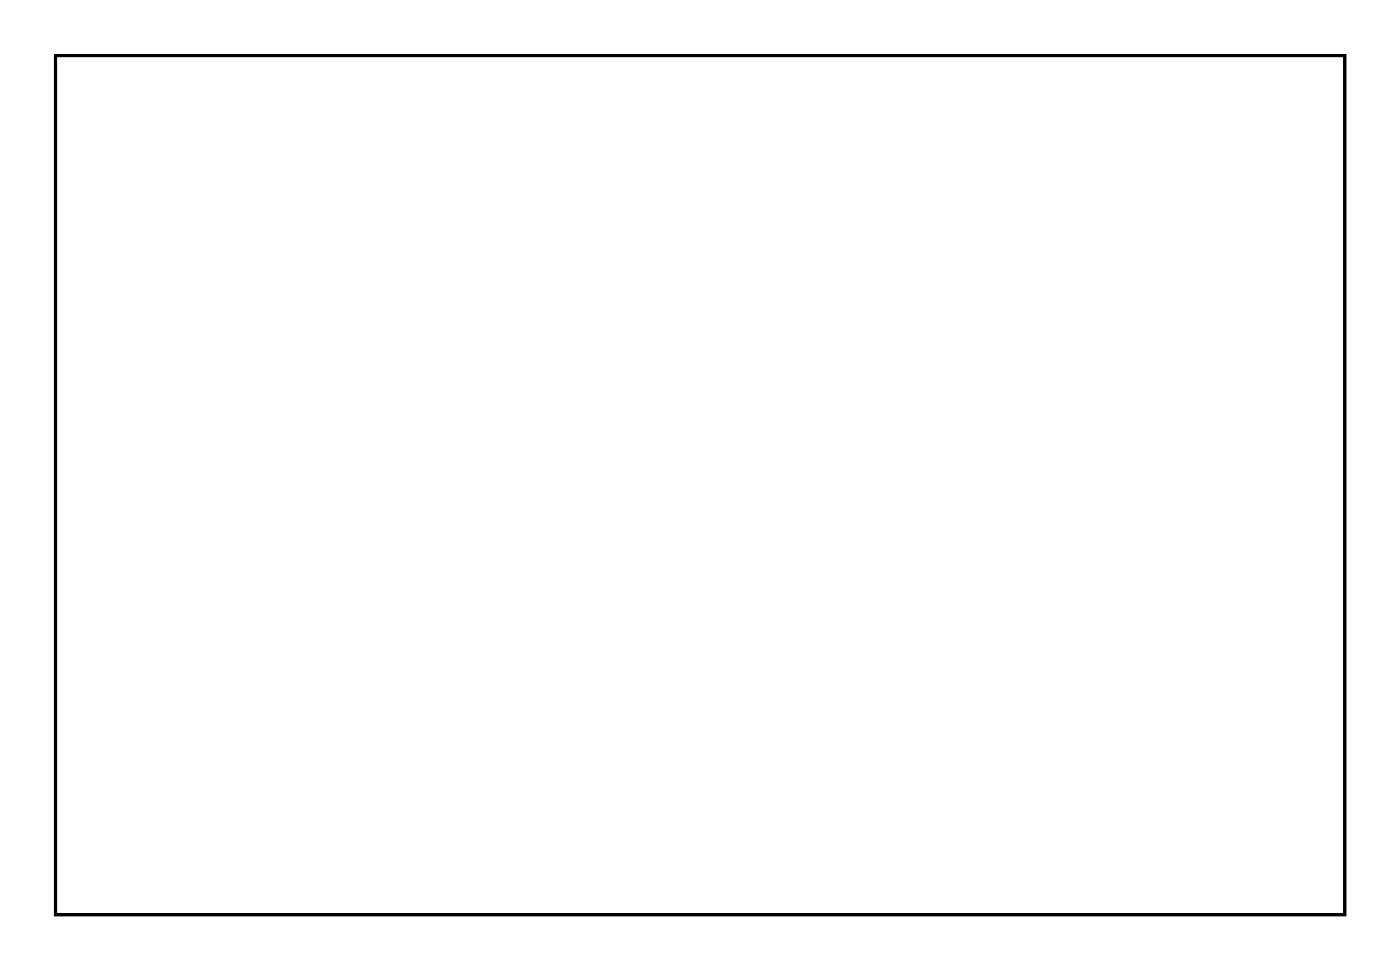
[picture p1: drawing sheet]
<svg xmlns="http://www.w3.org/2000/svg" width="92mm" height="63mm" viewBox="0 0 92 63" stroke-linecap="round" stroke-linejoin="round" font-family="sans-serif">
<path d="M3.6 3.6h84.5v56.3h-84.5z" fill="none" stroke="#000" stroke-width=".2"/>
<path d="M3.6 3.6h84.5v56.3h-84.5zM3.6 3.6v56.3h84.5v-56.3z" fill="#000"/>
<circle cx="66.8" cy="38.3" r=".6" fill="#fff"/>
<circle cx="66.8" cy="38.3" r=".6" fill="none" stroke="#fff" stroke-width=".65" stroke-linecap="butt"/>
<path d="M66.8 37.4l.8 .9-.8 .8-.9-.8z" fill="#fff"/>
<path d="M66.8 37.4l.8 .9-.8 .8-.9-.8z" fill="none" stroke="#fff" stroke-width=".65" stroke-linecap="butt"/>
<circle cx="65" cy="40" r=".6" fill="#fff"/>
<circle cx="65" cy="40" r=".6" fill="none" stroke="#fff" stroke-width=".65" stroke-linecap="butt"/>
<circle cx="23.1" cy="19.7" r=".7" fill="#fff"/>
<circle cx="23.1" cy="19.7" r=".7" fill="none" stroke="#fff" stroke-width=".76" stroke-linecap="butt"/>
<circle cx="23.1" cy="9.5" r=".7" fill="#fff"/>
<circle cx="23.1" cy="9.5" r=".7" fill="none" stroke="#fff" stroke-width=".76" stroke-linecap="butt"/>
<circle cx="21.8" cy="36.2" r=".7" fill="#fff"/>
<circle cx="21.8" cy="36.2" r=".7" fill="none" stroke="#fff" stroke-width=".76" stroke-linecap="butt"/>
<circle cx="21.8" cy="26.1" r=".7" fill="#fff"/>
<circle cx="21.8" cy="26.1" r=".7" fill="none" stroke="#fff" stroke-width=".76" stroke-linecap="butt"/>
<circle cx="66.3" cy="27.3" r=".7" fill="#fff"/>
<circle cx="66.3" cy="27.3" r=".7" fill="none" stroke="#fff" stroke-width=".76" stroke-linecap="butt"/>
<circle cx="66.3" cy="17.2" r=".7" fill="#fff"/>
<circle cx="66.3" cy="17.2" r=".7" fill="none" stroke="#fff" stroke-width=".76" stroke-linecap="butt"/>
<circle cx="24.4" cy="48.9" r=".64" fill="#fff"/>
<circle cx="24.4" cy="48.9" r=".64" fill="none" stroke="#fff" stroke-width=".76" stroke-linecap="butt"/>
<circle cx="24.4" cy="43.8" r=".64" fill="#fff"/>
<circle cx="24.4" cy="43.8" r=".64" fill="none" stroke="#fff" stroke-width=".76" stroke-linecap="butt"/>
</svg>
